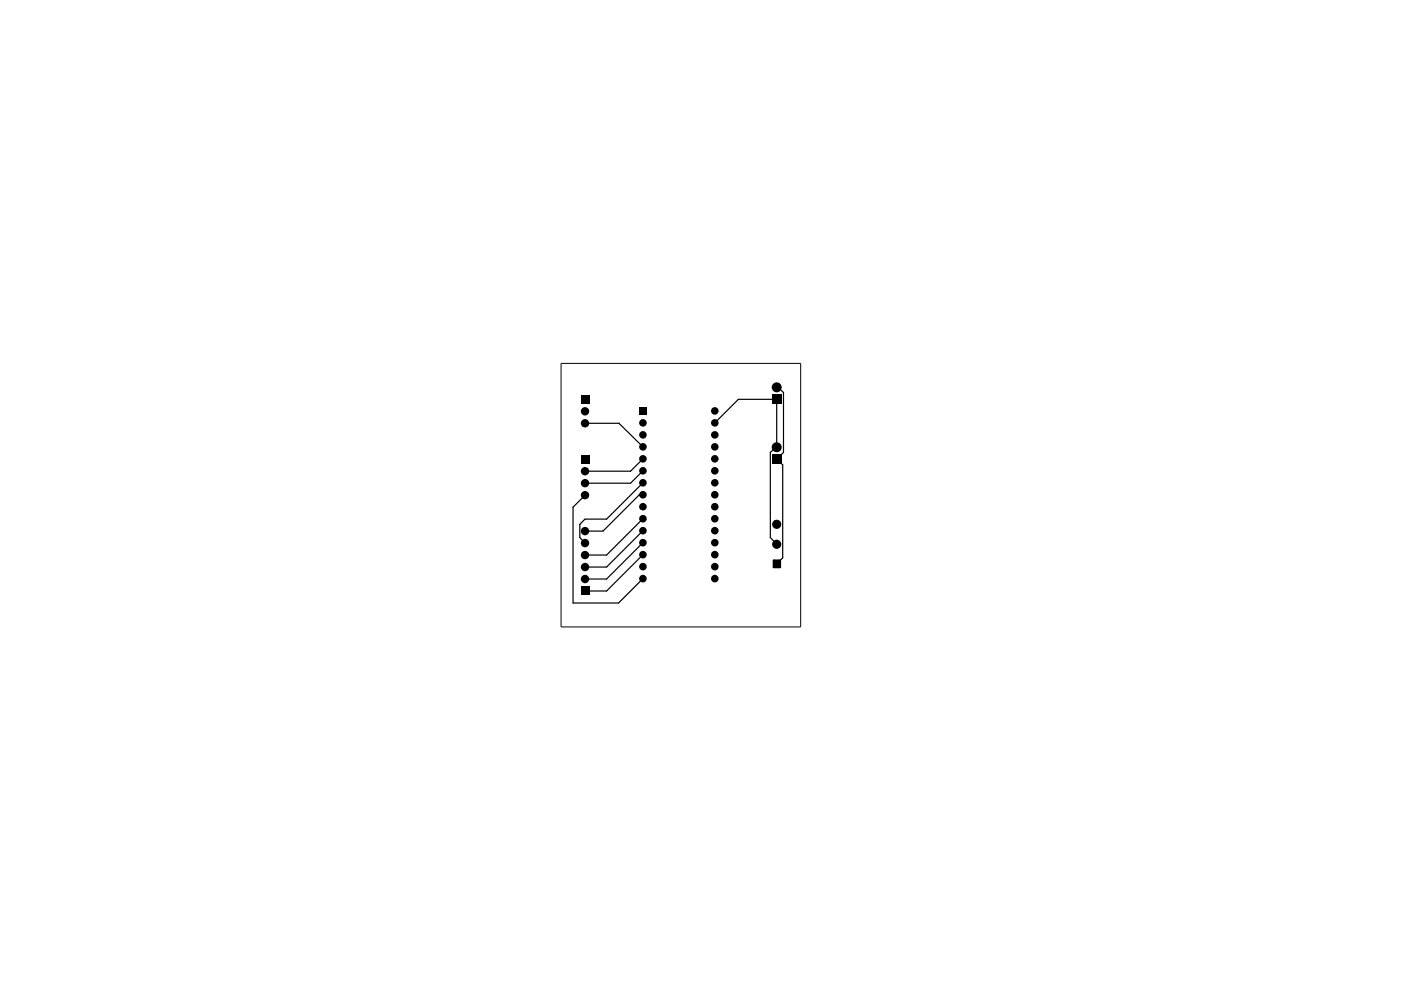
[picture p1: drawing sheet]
<svg xmlns="http://www.w3.org/2000/svg" width="297mm" height="210mm" viewBox="0 0 297 210" stroke-linecap="round" stroke-linejoin="round" font-family="sans-serif">
<path d="M119 77h50.8v55.9h-50.8z" fill="none" stroke="#000" stroke-width=".21"/>
<path d="M124 89.7h7.2l5.1 5M136.3 97.3l-2.6 2.6h-9.7M136.3 99.8l-2.6 2.6h-9.7M151.6 89.7l4.9-5h8.2v10.1h-.2l-1.2 1.1v18.1l1.4 1.4M164.7 82.1h.2l1.2 1.1v12.7l-1.4 1.5 1.2 1.2v19.7l-1.2 1.2M124 105l-2.5 2.5v20.3h9.6l5.2-5.1M136.3 102.4l-7.7 7.7h-4.6l-1.1 1.1v2.8l1.1 1.1M136.3 104.9h-.7l-7.8 7.7h-3.8M136.3 110l-7.7 7.7h-4.6M136.3 112.5l-7.7 7.7h-4.6M136.3 115.1l-7.7 7.7h-4.6M136.3 117.6l-7.7 7.7h-4.6" fill="none" stroke="#000" stroke-width=".25"/>
<g fill="#000">
<path d="M123.2 96.4h1.8v1.8h-1.8zM123.2 83.7h1.8v1.8h-1.8zM135.5 86.4h1.6v1.5h-1.6zM163.7 83.6h2.1v2.1h-2.1zM163.7 96.3h2.1v2.1h-2.1zM123.2 124.4h1.8v1.8h-1.8zM164.1 118.9h1.3v1.3h-1.3z"/>
<circle cx="124" cy="89.7" r=".89"/>
<circle cx="124" cy="87.2" r=".89"/>
<circle cx="124" cy="99.9" r=".89"/>
<circle cx="136.3" cy="92.2" r=".8"/>
<circle cx="136.3" cy="97.3" r=".8"/>
<circle cx="136.3" cy="89.7" r=".8"/>
<circle cx="136.3" cy="94.7" r=".8"/>
<circle cx="136.3" cy="99.8" r=".8"/>
<circle cx="151.6" cy="92.2" r=".8"/>
<circle cx="151.6" cy="97.3" r=".8"/>
<circle cx="151.6" cy="99.8" r=".8"/>
<circle cx="151.6" cy="89.7" r=".8"/>
<circle cx="151.6" cy="94.7" r=".8"/>
<circle cx="151.6" cy="87.1" r=".8"/>
<circle cx="164.7" cy="82.1" r="1.06"/>
<circle cx="164.7" cy="94.8" r="1.06"/>
<circle cx="124" cy="102.4" r=".89"/>
<circle cx="124" cy="115.1" r=".89"/>
<circle cx="124" cy="105" r=".89"/>
<circle cx="124" cy="117.7" r=".89"/>
<circle cx="124" cy="112.6" r=".89"/>
<circle cx="136.3" cy="104.9" r=".8"/>
<circle cx="136.3" cy="117.6" r=".8"/>
<circle cx="136.3" cy="110" r=".8"/>
<circle cx="136.3" cy="115.1" r=".8"/>
<circle cx="136.3" cy="112.5" r=".8"/>
<circle cx="136.3" cy="102.4" r=".8"/>
<circle cx="136.3" cy="107.4" r=".8"/>
<circle cx="151.6" cy="104.9" r=".8"/>
<circle cx="151.6" cy="117.6" r=".8"/>
<circle cx="151.6" cy="110" r=".8"/>
<circle cx="151.6" cy="115.1" r=".8"/>
<circle cx="151.6" cy="107.4" r=".8"/>
<circle cx="151.6" cy="112.5" r=".8"/>
<circle cx="151.6" cy="102.4" r=".8"/>
<circle cx="164.7" cy="115.4" r=".97"/>
<circle cx="164.7" cy="111.2" r=".97"/>
<circle cx="124" cy="122.8" r=".89"/>
<circle cx="124" cy="120.2" r=".89"/>
<circle cx="136.3" cy="120.1" r=".8"/>
<circle cx="136.3" cy="122.7" r=".8"/>
<circle cx="151.6" cy="120.1" r=".8"/>
<circle cx="151.6" cy="122.7" r=".8"/>
</g>
<path d="M164.1 118.9h1.3v1.3h-1.3z" fill="none" stroke="#000" stroke-width=".51"/>
</svg>
